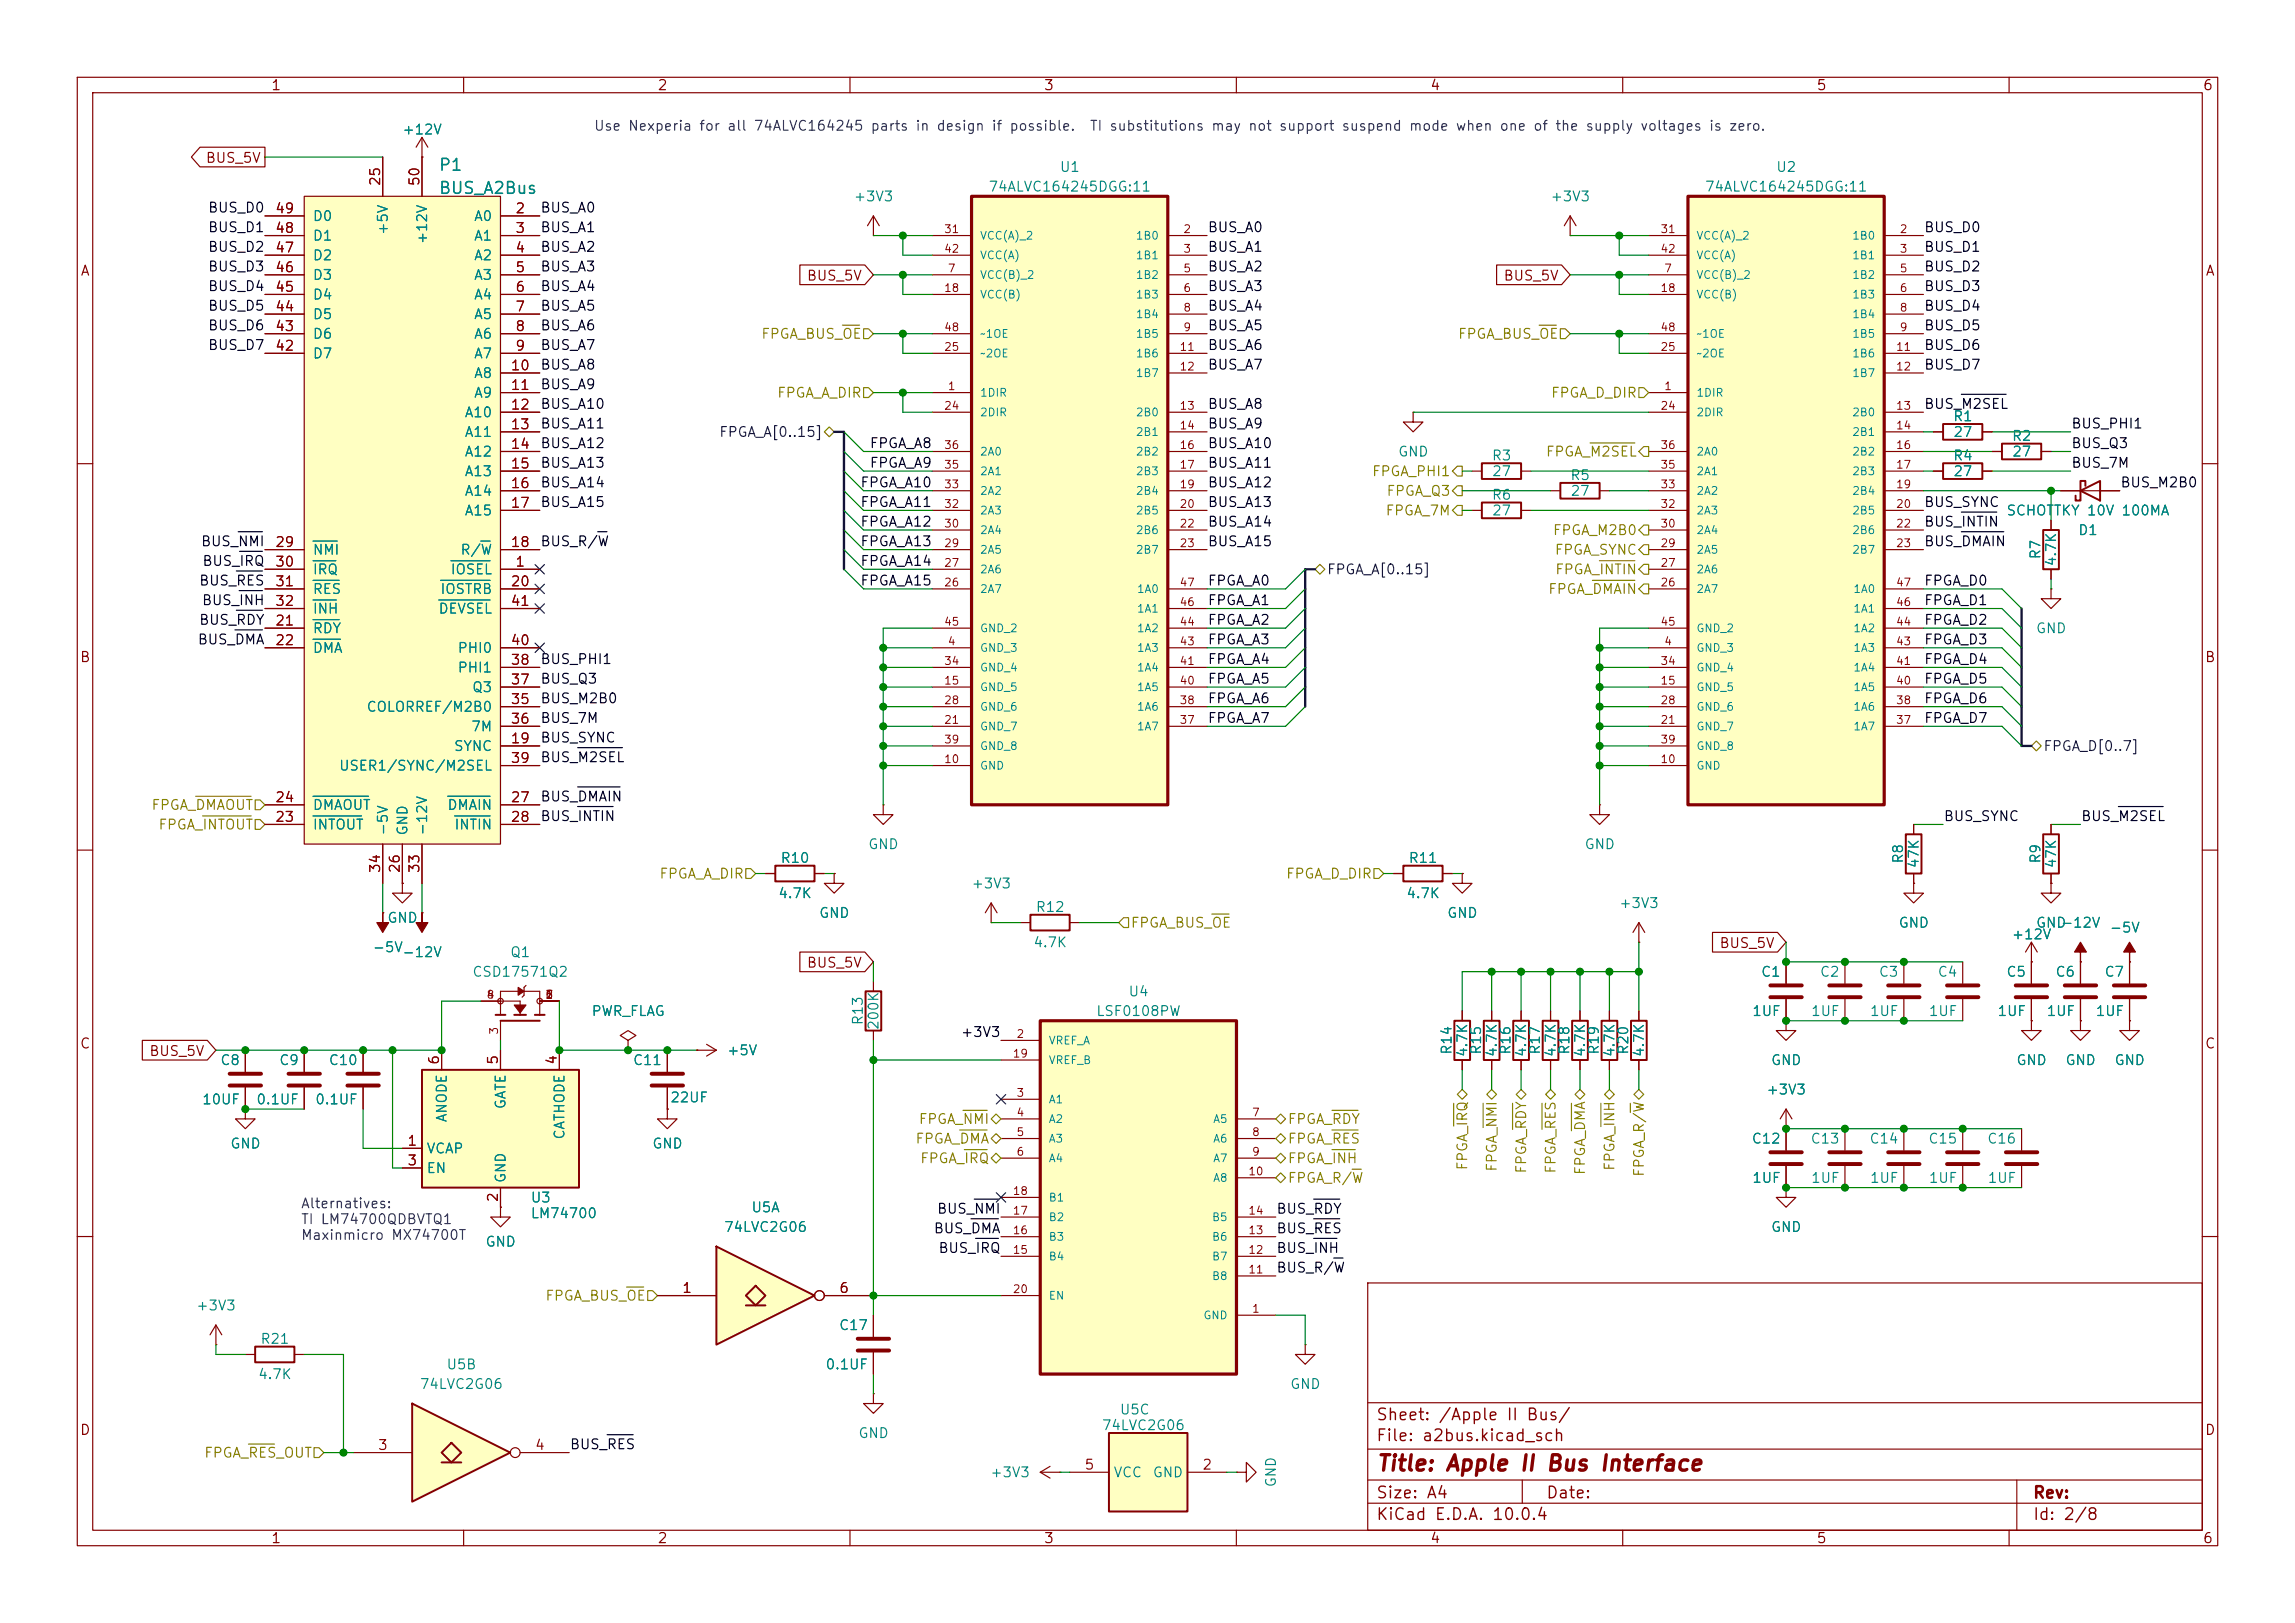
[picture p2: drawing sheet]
<svg xmlns="http://www.w3.org/2000/svg" width="297mm" height="210mm" viewBox="0 0 297 210" stroke-linecap="round" stroke-linejoin="round" font-family="sans-serif">
<defs><g id="words">
<text font-size="2" fill="#840000" x="178" y="190.8">Title: Apple II Bus Interface</text>
<g font-size="1.5" fill="#008484">
<text x="56.7" y="22.5">P1</text>
<text x="56.7" y="25.5">BUS_A2Bus</text>
</g>
<g font-size="1.5" fill="#840000">
<text x="178" y="184.2">Sheet: /Apple II Bus/</text>
<text x="178" y="186.9">File: a2bus.kicad_sch</text>
<text x="178" y="197.1">KiCad E.D.A. 10.0.4</text>
<text x="178" y="194.3">Size: A4</text>
<text x="200" y="194.3">Date:</text>
<text x="263" y="194.3">Rev:</text>
<text x="263" y="197.1">Id: 2/8</text>
</g>
<g font-size="1.3" fill="#840000">
<text x="35" y="12">1</text>
<text x="85" y="12">2</text>
<text x="135" y="12">3</text>
<text x="185" y="12">4</text>
<text x="235" y="12">5</text>
<text x="285" y="12">6</text>
<text x="26.5" y="21.4">BUS_5V</text>
<text x="35.5" y="27.9">49</text>
<text x="49.5" y="24.2" transform="rotate(-90 49.5 24.2)">25</text>
<text x="54.6" y="24.2" transform="rotate(-90 54.6 24.2)">50</text>
<text x="66.6" y="27.9">2</text>
<text x="10.3" y="36">A</text>
<text x="35.5" y="35.5">46</text>
<text x="35.5" y="33">47</text>
<text x="35.5" y="30.5">48</text>
<text x="66.6" y="30.5">3</text>
<text x="66.6" y="33">4</text>
<text x="66.6" y="35.5">5</text>
<text x="285.3" y="36">A</text>
<text x="35.5" y="40.6">44</text>
<text x="35.5" y="38.1">45</text>
<text x="66.6" y="38.1">6</text>
<text x="66.6" y="40.6">7</text>
<text x="104.3" y="36.6">BUS_5V</text>
<text x="194.5" y="36.6">BUS_5V</text>
<text x="35.5" y="45.7">42</text>
<text x="35.5" y="43.2">43</text>
<text x="66.6" y="43.2">8</text>
<text x="66.6" y="45.7">9</text>
<text x="66" y="48.2">10</text>
<text x="66" y="50.8">11</text>
<text x="66" y="53.3">12</text>
<text x="66" y="55.9">13</text>
<text x="66" y="58.4">14</text>
<text x="66" y="60.9">15</text>
<text x="66" y="63.5">16</text>
<text x="35.5" y="71.1">29</text>
<text x="66" y="66">17</text>
<text x="66" y="71.1">18</text>
<text x="35.5" y="73.6">30</text>
<text x="35.5" y="76.2">31</text>
<text x="66" y="76.2">20</text>
<text x="66.6" y="73.6">1</text>
<text x="35.5" y="81.3">21</text>
<text x="35.5" y="83.8">22</text>
<text x="35.5" y="78.7">32</text>
<text x="66" y="83.8">40</text>
<text x="66" y="78.7">41</text>
<text x="10.3" y="86">B</text>
<text x="66" y="88.9">37</text>
<text x="66" y="86.3">38</text>
<text x="285.3" y="86">B</text>
<text x="66" y="91.4">35</text>
<text x="66" y="94">36</text>
<text x="66" y="96.5">19</text>
<text x="66" y="99">39</text>
<text x="35.5" y="106.7">23</text>
<text x="35.5" y="104.1">24</text>
<text x="66" y="104.1">27</text>
<text x="66" y="106.7">28</text>
<text x="49.5" y="113.1" transform="rotate(-90 49.5 113.1)">34</text>
<text x="52" y="113.1" transform="rotate(-90 52 113.1)">26</text>
<text x="54.6" y="113.1" transform="rotate(-90 54.6 113.1)">33</text>
<text x="104.3" y="125.5">BUS_5V</text>
<text x="222.4" y="123">BUS_5V</text>
<text x="10.3" y="136">C</text>
<text x="19.2" y="137">BUS_5V</text>
<text x="57.1" y="137.9" transform="rotate(-90 57.1 137.9)">6</text>
<text x="64.7" y="137.9" transform="rotate(-90 64.7 137.9)">5</text>
<text x="72.4" y="137.9" transform="rotate(-90 72.4 137.9)">4</text>
<text x="285.3" y="136">C</text>
<text x="52.6" y="148.6">1</text>
<text x="52.6" y="151.1">3</text>
<text x="64.7" y="155.6" transform="rotate(-90 64.7 155.6)">2</text>
<text x="88.2" y="167.6">1</text>
<text x="108.5" y="167.6">6</text>
<text x="10.3" y="186">D</text>
<text x="285.3" y="186">D</text>
<text x="48.8" y="187.9">3</text>
<text x="69.1" y="187.9">4</text>
<text x="140.3" y="190.5">5</text>
<text x="155.5" y="190.5">2</text>
<text x="35" y="200">1</text>
<text x="85" y="200">2</text>
<text x="135" y="200">3</text>
<text x="185" y="200">4</text>
<text x="235" y="200">5</text>
<text x="285" y="200">6</text>
</g>
<g font-size="1.3" fill="#008484">
<text x="52" y="17.7">+12V</text>
<text x="137.1" y="22.6">U1</text>
<text x="229.8" y="22.6">U2</text>
<text x="40.4" y="28.9">D0</text>
<text x="61.3" y="28.9">A0</text>
<text x="110.4" y="26.4">+3V3</text>
<text x="127.8" y="25.1">74ALVC164245DGG:11</text>
<text x="200.6" y="26.4">+3V3</text>
<text x="220.5" y="25.1">74ALVC164245DGG:11</text>
<text x="40.4" y="34">D2</text>
<text x="40.4" y="31.5">D1</text>
<text x="50.5" y="30.5" transform="rotate(-90 50.5 30.5)">+5V</text>
<text x="55.6" y="31.7" transform="rotate(-90 55.6 31.7)">+12V</text>
<text x="61.3" y="31.5">A1</text>
<text x="61.3" y="34">A2</text>
<text x="40.4" y="41.6">D5</text>
<text x="40.4" y="39.1">D4</text>
<text x="40.4" y="36.5">D3</text>
<text x="61.3" y="36.5">A3</text>
<text x="61.3" y="39.1">A4</text>
<text x="61.3" y="41.6">A5</text>
<text x="40.4" y="46.7">D7</text>
<text x="40.4" y="44.2">D6</text>
<text x="61.3" y="44.2">A6</text>
<text x="61.3" y="46.7">A7</text>
<text x="61.3" y="49.2">A8</text>
<text x="61.3" y="51.8">A9</text>
<text x="60" y="54.3">A10</text>
<text x="60" y="56.9">A11</text>
<text x="60" y="59.4">A12</text>
<text x="180.8" y="59.4">GND</text>
<text x="193" y="59.9">R3</text>
<text x="252.7" y="59.9">R4</text>
<text x="252.7" y="54.8">R1</text>
<text x="252.7" y="56.9">27</text>
<text x="260.3" y="57.4">R2</text>
<text x="260.3" y="59.4">27</text>
<text x="60" y="61.9">A13</text>
<text x="60" y="64.5">A14</text>
<text x="193" y="65">R6</text>
<text x="193" y="61.9">27</text>
<text x="203.1" y="62.4">R5</text>
<text x="203.2" y="64.5">27</text>
<text x="252.7" y="61.9">27</text>
<text x="60" y="67">A15</text>
<text x="193" y="67">27</text>
<text x="259.6" y="67">SCHOTTKY 10V 100MA</text>
<text x="268.9" y="69.6">D1</text>
<text x="40.4" y="72.1">NMI</text>
<text x="40.4" y="74.6">IRQ</text>
<text x="40.4" y="77.2">RES</text>
<text x="56.9" y="77.2">IOSTRB</text>
<text x="58.2" y="74.6">IOSEL</text>
<text x="59.5" y="72.1">R/W</text>
<text x="264.4" y="72.5" transform="rotate(-90 264.4 72.5)">R7</text>
<text x="266.4" y="73.4" transform="rotate(-90 266.4 73.4)">4.7K</text>
<text x="40.4" y="82.3">RDY</text>
<text x="40.4" y="79.7">INH</text>
<text x="56.7" y="79.7">DEVSEL</text>
<text x="263.4" y="82.3">GND</text>
<text x="40.4" y="84.8">DMA</text>
<text x="59.1" y="87.3">PHI1</text>
<text x="59.1" y="84.8">PHI0</text>
<text x="61" y="89.9">Q3</text>
<text x="47.3" y="92.4">COLORREF/M2B0</text>
<text x="60.9" y="95">7M</text>
<text x="43.8" y="100">USER1/SYNC/M2SEL</text>
<text x="58.7" y="97.5">SYNC</text>
<text x="40.4" y="107.7">INTOUT</text>
<text x="40.4" y="105.1">DMAOUT</text>
<text x="57.8" y="105.1">DMAIN</text>
<text x="58.7" y="107.7">INTIN</text>
<text x="50.5" y="108.2" transform="rotate(-90 50.5 108.2)">-5V</text>
<text x="53" y="108.2" transform="rotate(-90 53 108.2)">GND</text>
<text x="55.6" y="108.2" transform="rotate(-90 55.6 108.2)">-12V</text>
<text x="100.9" y="112">R10</text>
<text x="112.3" y="110.2">GND</text>
<text x="182.2" y="112">R11</text>
<text x="205" y="110.2">GND</text>
<text x="246.6" y="111.8" transform="rotate(-90 246.6 111.8)">R8</text>
<text x="248.6" y="112.4" transform="rotate(-90 248.6 112.4)">47K</text>
<text x="264.4" y="111.8" transform="rotate(-90 264.4 111.8)">R9</text>
<text x="266.4" y="112.4" transform="rotate(-90 266.4 112.4)">47K</text>
<text x="50" y="119.7">GND</text>
<text x="100.6" y="116.5">4.7K</text>
<text x="105.9" y="119.1">GND</text>
<text x="125.6" y="115.3">+3V3</text>
<text x="133.9" y="118.3">R12</text>
<text x="181.9" y="116.5">4.7K</text>
<text x="187.2" y="119.1">GND</text>
<text x="209.4" y="117.8">+3V3</text>
<text x="48.1" y="123.5">-5V</text>
<text x="52" y="124.2">-12V</text>
<text x="65.9" y="124.2">Q1</text>
<text x="133.6" y="122.9">4.7K</text>
<text x="245.6" y="120.4">GND</text>
<text x="260.2" y="121.9">+12V</text>
<text x="263.4" y="120.4">GND</text>
<text x="266.6" y="120.4">-12V</text>
<text x="272.9" y="121">-5V</text>
<text x="61" y="126.7">CSD17571Q2</text>
<text x="76.5" y="131.8">PWR_FLAG</text>
<text x="141.8" y="131.8">LSF0108PW</text>
<text x="145.9" y="129.2">U4</text>
<text x="226.7" y="131.8">1UF</text>
<text x="227.8" y="126.7">C1</text>
<text x="234.3" y="131.8">1UF</text>
<text x="235.4" y="126.7">C2</text>
<text x="241.9" y="131.8">1UF</text>
<text x="243.1" y="126.7">C3</text>
<text x="249.5" y="131.8">1UF</text>
<text x="250.7" y="126.7">C4</text>
<text x="258.4" y="131.8">1UF</text>
<text x="259.6" y="126.7">C5</text>
<text x="264.8" y="131.8">1UF</text>
<text x="265.9" y="126.7">C6</text>
<text x="271.1" y="131.8">1UF</text>
<text x="272.3" y="126.7">C7</text>
<text x="94" y="136.9">+5V</text>
<text x="112" y="132.8" transform="rotate(-90 112 132.8)">R13</text>
<text x="114" y="133.4" transform="rotate(-90 114 133.4)">200K</text>
<text x="188.2" y="136.6" transform="rotate(-90 188.2 136.6)">R14</text>
<text x="190.2" y="136.9" transform="rotate(-90 190.2 136.9)">4.7K</text>
<text x="192" y="136.6" transform="rotate(-90 192 136.6)">R15</text>
<text x="194" y="136.9" transform="rotate(-90 194 136.9)">4.7K</text>
<text x="195.8" y="136.6" transform="rotate(-90 195.8 136.6)">R16</text>
<text x="197.8" y="136.9" transform="rotate(-90 197.8 136.9)">4.7K</text>
<text x="199.6" y="136.6" transform="rotate(-90 199.6 136.6)">R17</text>
<text x="201.6" y="136.9" transform="rotate(-90 201.6 136.9)">4.7K</text>
<text x="203.4" y="136.6" transform="rotate(-90 203.4 136.6)">R18</text>
<text x="205.4" y="136.9" transform="rotate(-90 205.4 136.9)">4.7K</text>
<text x="207.2" y="136.6" transform="rotate(-90 207.2 136.6)">R19</text>
<text x="209.3" y="136.9" transform="rotate(-90 209.3 136.9)">4.7K</text>
<text x="211" y="136.6" transform="rotate(-90 211 136.6)">R20</text>
<text x="213.1" y="136.9" transform="rotate(-90 213.1 136.9)">4.7K</text>
<text x="26.1" y="143.2">10UF</text>
<text x="28.4" y="138.1">C8</text>
<text x="33.1" y="143.2">0.1UF</text>
<text x="36" y="138.1">C9</text>
<text x="40.7" y="143.2">0.1UF</text>
<text x="42.5" y="138.1">C10</text>
<text x="65.7" y="143.6" transform="rotate(-90 65.7 143.6)">GATE</text>
<text x="81.8" y="138.1">C11</text>
<text x="86.6" y="143">22UF</text>
<text x="228.5" y="141.9">+3V3</text>
<text x="229.1" y="138.1">GND</text>
<text x="260.9" y="138.1">GND</text>
<text x="267.2" y="138.1">GND</text>
<text x="273.6" y="138.1">GND</text>
<text x="29.7" y="148.9">GND</text>
<text x="55.1" y="149.6">VCAP</text>
<text x="58.1" y="145.3" transform="rotate(-90 58.1 145.3)">ANODE</text>
<text x="73.4" y="147.5" transform="rotate(-90 73.4 147.5)">CATHODE</text>
<text x="84.3" y="148.9">GND</text>
<text x="226.6" y="148.3">C12</text>
<text x="234.2" y="148.3">C13</text>
<text x="241.8" y="148.3">C14</text>
<text x="249.5" y="148.3">C15</text>
<text x="257.1" y="148.3">C16</text>
<text x="55.1" y="152.1">EN</text>
<text x="65.7" y="153.2" transform="rotate(-90 65.7 153.2)">GND</text>
<text x="68.6" y="155.9">U3</text>
<text x="226.7" y="153.4">1UF</text>
<text x="234.3" y="153.4">1UF</text>
<text x="241.9" y="153.4">1UF</text>
<text x="249.5" y="153.4">1UF</text>
<text x="257.1" y="153.4">1UF</text>
<text x="62.7" y="161.6">GND</text>
<text x="68.6" y="157.9">LM74700</text>
<text x="93.6" y="159.7">74LVC2G06</text>
<text x="97.1" y="157.2">U5A</text>
<text x="229.1" y="159.7">GND</text>
<text x="25.3" y="169.9">+3V3</text>
<text x="108.5" y="172.4">C17</text>
<text x="33.3" y="178.8">4.7K</text>
<text x="33.6" y="174.2">R21</text>
<text x="57.7" y="177.5">U5B</text>
<text x="106.7" y="177.5">0.1UF</text>
<text x="54.2" y="180">74LVC2G06</text>
<text x="142.5" y="185.4">74LVC2G06</text>
<text x="144.8" y="183.3">U5C</text>
<text x="166.9" y="180">GND</text>
<text x="111" y="186.4">GND</text>
<text x="128.1" y="191.5">+3V3</text>
<text x="144" y="191.5">VCC</text>
<text x="149.1" y="191.5">GND</text>
<text x="165.4" y="192.5" transform="rotate(-90 165.4 192.5)">GND</text>
</g>
<g font-size="1.3" fill="#0000c2">
<text x="76.8" y="17.2">Use Nexperia for all 74ALVC164245 parts in design if possible.</text>
<text x="140.9" y="17.2">TI substitutions may not support suspend mode when one of the supply voltages is zero.</text>
<text x="38.9" y="156.7">Alternatives:</text>
<text x="38.9" y="158.7">TI LM74700QDBVTQ1</text>
<text x="38.9" y="160.8">Maxinmicro MX74700T</text>
</g>
<g font-size="1.3">
<text x="26.8" y="27.8">BUS_D0</text>
<text x="69.8" y="27.8">BUS_A0</text>
<text x="26.8" y="30.4">BUS_D1</text>
<text x="26.8" y="32.9">BUS_D2</text>
<text x="26.8" y="35.4">BUS_D3</text>
<text x="69.8" y="32.9">BUS_A2</text>
<text x="69.8" y="30.4">BUS_A1</text>
<text x="69.8" y="35.4">BUS_A3</text>
<text x="156.2" y="32.9">BUS_A1</text>
<text x="156.2" y="35.4">BUS_A2</text>
<text x="156.2" y="30.4">BUS_A0</text>
<text x="248.9" y="35.4">BUS_D2</text>
<text x="248.9" y="30.4">BUS_D0</text>
<text x="248.9" y="32.9">BUS_D1</text>
<text x="26.8" y="38">BUS_D4</text>
<text x="26.8" y="40.5">BUS_D5</text>
<text x="69.8" y="40.5">BUS_A5</text>
<text x="69.8" y="38">BUS_A4</text>
<text x="156.2" y="40.5">BUS_A4</text>
<text x="156.2" y="38">BUS_A3</text>
<text x="248.9" y="40.5">BUS_D4</text>
<text x="248.9" y="38">BUS_D3</text>
<text x="26.8" y="45.6">BUS_D7</text>
<text x="26.8" y="43.1">BUS_D6</text>
<text x="69.8" y="43.1">BUS_A6</text>
<text x="69.8" y="45.6">BUS_A7</text>
<text x="156.2" y="45.6">BUS_A6</text>
<text x="156.2" y="43.1">BUS_A5</text>
<text x="248.9" y="43.1">BUS_D5</text>
<text x="248.9" y="45.6">BUS_D6</text>
<text x="69.8" y="48.1">BUS_A8</text>
<text x="69.8" y="50.7">BUS_A9</text>
<text x="69.8" y="53.2">BUS_A10</text>
<text x="156.2" y="48.1">BUS_A7</text>
<text x="156.2" y="53.2">BUS_A8</text>
<text x="248.9" y="48.1">BUS_D7</text>
<text x="248.9" y="53.2">BUS_M2SEL</text>
<text x="69.8" y="58.3">BUS_A12</text>
<text x="69.8" y="55.8">BUS_A11</text>
<text x="112.5" y="58.3">FPGA_A8</text>
<text x="156.2" y="55.8">BUS_A9</text>
<text x="156.2" y="58.3">BUS_A10</text>
<text x="268" y="58.3">BUS_Q3</text>
<text x="268" y="55.8">BUS_PHI1</text>
<text x="69.8" y="65.9">BUS_A15</text>
<text x="69.8" y="63.4">BUS_A14</text>
<text x="69.8" y="60.8">BUS_A13</text>
<text x="111.3" y="63.4">FPGA_A10</text>
<text x="111.3" y="65.9">FPGA_A11</text>
<text x="112.5" y="60.8">FPGA_A9</text>
<text x="156.2" y="63.4">BUS_A12</text>
<text x="156.2" y="65.9">BUS_A13</text>
<text x="156.2" y="60.8">BUS_A11</text>
<text x="248.9" y="65.9">BUS_SYNC</text>
<text x="268" y="60.8">BUS_7M</text>
<text x="274.3" y="63.4">BUS_M2B0</text>
<text x="25.9" y="71">BUS_NMI</text>
<text x="69.8" y="71">BUS_R/W</text>
<text x="111.3" y="68.5">FPGA_A12</text>
<text x="111.3" y="71">FPGA_A13</text>
<text x="156.2" y="71">BUS_A15</text>
<text x="156.2" y="68.5">BUS_A14</text>
<text x="248.9" y="71">BUS_DMAIN</text>
<text x="248.9" y="68.5">BUS_INTIN</text>
<text x="25.7" y="76.1">BUS_RES</text>
<text x="26.1" y="73.5">BUS_IRQ</text>
<text x="111.3" y="73.5">FPGA_A14</text>
<text x="111.3" y="76.1">FPGA_A15</text>
<text x="156.2" y="76.1">FPGA_A0</text>
<text x="248.9" y="76.1">FPGA_D0</text>
<text x="25.5" y="83.7">BUS_DMA</text>
<text x="25.7" y="81.2">BUS_RDY</text>
<text x="26" y="78.6">BUS_INH</text>
<text x="156.2" y="83.7">FPGA_A3</text>
<text x="156.2" y="78.6">FPGA_A1</text>
<text x="156.2" y="81.2">FPGA_A2</text>
<text x="248.9" y="78.6">FPGA_D1</text>
<text x="248.9" y="81.2">FPGA_D2</text>
<text x="248.9" y="83.7">FPGA_D3</text>
<text x="69.8" y="88.8">BUS_Q3</text>
<text x="69.8" y="86.2">BUS_PHI1</text>
<text x="156.2" y="86.2">FPGA_A4</text>
<text x="156.2" y="88.8">FPGA_A5</text>
<text x="248.9" y="88.8">FPGA_D5</text>
<text x="248.9" y="86.2">FPGA_D4</text>
<text x="69.8" y="91.3">BUS_M2B0</text>
<text x="69.8" y="93.9">BUS_7M</text>
<text x="156.2" y="91.3">FPGA_A6</text>
<text x="156.2" y="93.9">FPGA_A7</text>
<text x="248.9" y="93.9">FPGA_D7</text>
<text x="248.9" y="91.3">FPGA_D6</text>
<text x="69.8" y="96.4">BUS_SYNC</text>
<text x="69.8" y="98.9">BUS_M2SEL</text>
<text x="69.8" y="104">BUS_DMAIN</text>
<text x="69.8" y="106.6">BUS_INTIN</text>
<text x="251.5" y="106.6">BUS_SYNC</text>
<text x="269.2" y="106.6">BUS_M2SEL</text>
<text x="124.3" y="134.5">+3V3</text>
<text x="120.7" y="159.9">BUS_DMA</text>
<text x="121.2" y="157.4">BUS_NMI</text>
<text x="165.1" y="159.9">BUS_RES</text>
<text x="165.1" y="157.4">BUS_RDY</text>
<text x="121.4" y="162.4">BUS_IRQ</text>
<text x="165.1" y="165">BUS_R/W</text>
<text x="165.1" y="162.4">BUS_INH</text>
<text x="73.7" y="187.8">BUS_RES</text>
</g>
<g font-size="1.3" fill="#848400">
<text x="98.4" y="44.2">FPGA_BUS_OE</text>
<text x="188.6" y="44.2">FPGA_BUS_OE</text>
<text x="100.5" y="51.8">FPGA_A_DIR</text>
<text x="200.6" y="51.8">FPGA_D_DIR</text>
<text x="200" y="59.4">FPGA_M2SEL</text>
<text x="177.5" y="61.9">FPGA_PHI1</text>
<text x="179.3" y="64.5">FPGA_Q3</text>
<text x="179.2" y="67">FPGA_7M</text>
<text x="200.9" y="69.6">FPGA_M2B0</text>
<text x="200.3" y="77.2">FPGA_DMAIN</text>
<text x="201.1" y="72.1">FPGA_SYNC</text>
<text x="201.2" y="74.6">FPGA_INTIN</text>
<text x="19.5" y="105.1">FPGA_DMAOUT</text>
<text x="20.4" y="107.7">FPGA_INTOUT</text>
<text x="85.2" y="114">FPGA_A_DIR</text>
<text x="166.3" y="114">FPGA_D_DIR</text>
<text x="146.2" y="120.4">FPGA_BUS_OE</text>
<text x="118.4" y="148.3">FPGA_DMA</text>
<text x="118.8" y="145.8">FPGA_NMI</text>
<text x="166.6" y="148.3">FPGA_RES</text>
<text x="166.6" y="145.8">FPGA_RDY</text>
<text x="119" y="150.8">FPGA_IRQ</text>
<text x="166.6" y="150.8">FPGA_INH</text>
<text x="166.6" y="153.4">FPGA_R/W</text>
<text x="190.2" y="151.5" transform="rotate(-90 190.2 151.5)">FPGA_IRQ</text>
<text x="194" y="151.7" transform="rotate(-90 194 151.7)">FPGA_NMI</text>
<text x="197.8" y="151.9" transform="rotate(-90 197.8 151.9)">FPGA_RDY</text>
<text x="201.6" y="151.9" transform="rotate(-90 201.6 151.9)">FPGA_RES</text>
<text x="205.4" y="152.1" transform="rotate(-90 205.4 152.1)">FPGA_DMA</text>
<text x="209.3" y="151.6" transform="rotate(-90 209.3 151.6)">FPGA_INH</text>
<text x="213.1" y="152.4" transform="rotate(-90 213.1 152.4)">FPGA_R/W</text>
<text x="70.5" y="168.6">FPGA_BUS_OE</text>
<text x="26.3" y="188.9">FPGA_RES_OUT</text>
</g>
<g font-size="1.3" fill="#000084">
<text x="93" y="56.9">FPGA_A[0..15]</text>
<text x="171.6" y="74.6">FPGA_A[0..15]</text>
<text x="264.4" y="97.5">FPGA_D[0..7]</text>
</g>
<g font-size="1" fill="#840000">
<text x="122.1" y="30.4">31</text>
<text x="122.1" y="32.9">42</text>
<text x="122.6" y="35.5">7</text>
<text x="153.1" y="30.4">2</text>
<text x="153.1" y="32.9">3</text>
<text x="153.1" y="35.5">5</text>
<text x="214.8" y="30.4">31</text>
<text x="214.8" y="32.9">42</text>
<text x="215.3" y="35.5">7</text>
<text x="245.8" y="30.4">2</text>
<text x="245.8" y="32.9">3</text>
<text x="245.8" y="35.5">5</text>
<text x="122.1" y="38">18</text>
<text x="153.1" y="38">6</text>
<text x="153.1" y="40.6">8</text>
<text x="214.8" y="38">18</text>
<text x="245.8" y="38">6</text>
<text x="245.8" y="40.6">8</text>
<text x="122.1" y="45.6">25</text>
<text x="122.1" y="43.1">48</text>
<text x="152.6" y="45.6">11</text>
<text x="153.1" y="43.1">9</text>
<text x="214.8" y="45.6">25</text>
<text x="214.8" y="43.1">48</text>
<text x="245.3" y="45.6">11</text>
<text x="245.8" y="43.1">9</text>
<text x="122.1" y="53.3">24</text>
<text x="122.6" y="50.7">1</text>
<text x="152.6" y="48.2">12</text>
<text x="152.6" y="53.3">13</text>
<text x="214.8" y="53.3">24</text>
<text x="215.3" y="50.7">1</text>
<text x="245.3" y="48.2">12</text>
<text x="245.3" y="53.3">13</text>
<text x="122.1" y="58.3">36</text>
<text x="152.6" y="55.8">14</text>
<text x="152.6" y="58.3">16</text>
<text x="214.8" y="58.3">36</text>
<text x="245.3" y="55.8">14</text>
<text x="245.3" y="58.3">16</text>
<text x="122.1" y="66">32</text>
<text x="122.1" y="63.4">33</text>
<text x="122.1" y="60.9">35</text>
<text x="152.6" y="60.9">17</text>
<text x="152.6" y="63.4">19</text>
<text x="152.6" y="66">20</text>
<text x="214.8" y="66">32</text>
<text x="214.8" y="63.4">33</text>
<text x="214.8" y="60.9">35</text>
<text x="245.3" y="60.9">17</text>
<text x="245.3" y="63.4">19</text>
<text x="245.3" y="66">20</text>
<text x="122.1" y="71">29</text>
<text x="122.1" y="68.5">30</text>
<text x="152.6" y="68.5">22</text>
<text x="152.6" y="71">23</text>
<text x="214.8" y="71">29</text>
<text x="214.8" y="68.5">30</text>
<text x="245.3" y="68.5">22</text>
<text x="245.3" y="71">23</text>
<text x="122.1" y="76.1">26</text>
<text x="122.1" y="73.6">27</text>
<text x="152.6" y="76.1">47</text>
<text x="214.8" y="76.1">26</text>
<text x="214.8" y="73.6">27</text>
<text x="245.3" y="76.1">47</text>
<text x="122.1" y="81.2">45</text>
<text x="122.6" y="83.7">4</text>
<text x="152.6" y="83.7">43</text>
<text x="152.6" y="81.2">44</text>
<text x="152.6" y="78.7">46</text>
<text x="214.8" y="81.2">45</text>
<text x="215.3" y="83.7">4</text>
<text x="245.3" y="83.7">43</text>
<text x="245.3" y="81.2">44</text>
<text x="245.3" y="78.7">46</text>
<text x="122.1" y="88.8">15</text>
<text x="122.1" y="86.3">34</text>
<text x="152.6" y="88.8">40</text>
<text x="152.6" y="86.3">41</text>
<text x="214.8" y="88.8">15</text>
<text x="214.8" y="86.3">34</text>
<text x="245.3" y="88.8">40</text>
<text x="245.3" y="86.3">41</text>
<text x="122.1" y="93.9">21</text>
<text x="122.1" y="91.4">28</text>
<text x="152.6" y="93.9">37</text>
<text x="152.6" y="91.4">38</text>
<text x="214.8" y="93.9">21</text>
<text x="214.8" y="91.4">28</text>
<text x="245.3" y="93.9">37</text>
<text x="245.3" y="91.4">38</text>
<text x="122.1" y="99">10</text>
<text x="122.1" y="96.4">39</text>
<text x="214.8" y="99">10</text>
<text x="214.8" y="96.4">39</text>
<text x="62.9" y="129.5">4</text>
<text x="62.9" y="129.5">8</text>
<text x="70.5" y="129.5">1</text>
<text x="70.5" y="129.5">2</text>
<text x="70.5" y="129.5">5</text>
<text x="70.5" y="129.5">6</text>
<text x="70.5" y="129.5">7</text>
<text x="64.7" y="134" transform="rotate(-90 64.7 134)">3</text>
<text x="131" y="137.1">19</text>
<text x="131.5" y="134.5">2</text>
<text x="131.5" y="142.2">3</text>
<text x="131.5" y="144.7">4</text>
<text x="131.5" y="147.2">5</text>
<text x="131.5" y="149.8">6</text>
<text x="161.9" y="144.7">7</text>
<text x="161.9" y="147.2">8</text>
<text x="161.9" y="149.8">9</text>
<text x="131" y="154.9">18</text>
<text x="161.5" y="152.3">10</text>
<text x="131" y="159.9">16</text>
<text x="131" y="157.4">17</text>
<text x="161.5" y="159.9">13</text>
<text x="161.5" y="157.4">14</text>
<text x="131" y="162.5">15</text>
<text x="131" y="167.6">20</text>
<text x="161.5" y="165">11</text>
<text x="161.5" y="162.5">12</text>
<text x="161.9" y="170.1">1</text>
</g>
<g font-size="1" fill="#008484">
<text x="126.7" y="31.3">VCC(A)_2</text>
<text x="126.7" y="33.8">VCC(A)</text>
<text x="146.9" y="31.3">1B0</text>
<text x="146.9" y="33.8">1B1</text>
<text x="219.5" y="31.3">VCC(A)_2</text>
<text x="219.5" y="33.8">VCC(A)</text>
<text x="239.6" y="31.3">1B0</text>
<text x="239.6" y="33.8">1B1</text>
<text x="126.7" y="36.3">VCC(B)_2</text>
<text x="126.7" y="38.9">VCC(B)</text>
<text x="146.9" y="36.3">1B2</text>
<text x="146.9" y="38.9">1B3</text>
<text x="146.9" y="41.4">1B4</text>
<text x="219.5" y="36.3">VCC(B)_2</text>
<text x="219.5" y="38.9">VCC(B)</text>
<text x="239.6" y="36.3">1B2</text>
<text x="239.6" y="38.9">1B3</text>
<text x="239.6" y="41.4">1B4</text>
<text x="126.7" y="46.5">~2OE</text>
<text x="126.7" y="44">~1OE</text>
<text x="146.9" y="44">1B5</text>
<text x="146.9" y="46.5">1B6</text>
<text x="219.5" y="46.5">~2OE</text>
<text x="219.5" y="44">~1OE</text>
<text x="239.6" y="44">1B5</text>
<text x="239.6" y="46.5">1B6</text>
<text x="126.7" y="51.6">1DIR</text>
<text x="146.9" y="49">1B7</text>
<text x="219.5" y="51.6">1DIR</text>
<text x="239.6" y="49">1B7</text>
<text x="126.7" y="54.1">2DIR</text>
<text x="126.7" y="59.2">2A0</text>
<text x="146.9" y="54.1">2B0</text>
<text x="146.9" y="56.7">2B1</text>
<text x="146.9" y="59.2">2B2</text>
<text x="219.5" y="54.1">2DIR</text>
<text x="219.5" y="59.2">2A0</text>
<text x="239.6" y="54.1">2B0</text>
<text x="239.6" y="56.7">2B1</text>
<text x="239.6" y="59.2">2B2</text>
<text x="126.7" y="64.3">2A2</text>
<text x="126.7" y="61.7">2A1</text>
<text x="146.9" y="61.7">2B3</text>
<text x="146.9" y="64.3">2B4</text>
<text x="219.5" y="64.3">2A2</text>
<text x="219.5" y="61.7">2A1</text>
<text x="239.6" y="61.7">2B3</text>
<text x="239.6" y="64.3">2B4</text>
<text x="126.7" y="71.9">2A5</text>
<text x="126.7" y="69.4">2A4</text>
<text x="126.7" y="66.8">2A3</text>
<text x="146.9" y="66.8">2B5</text>
<text x="146.9" y="69.4">2B6</text>
<text x="146.9" y="71.9">2B7</text>
<text x="219.5" y="71.9">2A5</text>
<text x="219.5" y="69.4">2A4</text>
<text x="219.5" y="66.8">2A3</text>
<text x="239.6" y="66.8">2B5</text>
<text x="239.6" y="69.4">2B6</text>
<text x="239.6" y="71.9">2B7</text>
<text x="126.7" y="77">2A7</text>
<text x="126.7" y="74.4">2A6</text>
<text x="147.1" y="77">1A0</text>
<text x="219.5" y="77">2A7</text>
<text x="219.5" y="74.4">2A6</text>
<text x="239.8" y="77">1A0</text>
<text x="126.7" y="82.1">GND_2</text>
<text x="147.1" y="82.1">1A2</text>
<text x="147.1" y="79.5">1A1</text>
<text x="219.5" y="82.1">GND_2</text>
<text x="239.8" y="82.1">1A2</text>
<text x="239.8" y="79.5">1A1</text>
<text x="126.7" y="84.6">GND_3</text>
<text x="126.7" y="89.7">GND_5</text>
<text x="126.7" y="87.1">GND_4</text>
<text x="147.1" y="89.7">1A5</text>
<text x="147.1" y="87.1">1A4</text>
<text x="147.1" y="84.6">1A3</text>
<text x="219.5" y="84.6">GND_3</text>
<text x="219.5" y="89.7">GND_5</text>
<text x="219.5" y="87.1">GND_4</text>
<text x="239.8" y="89.7">1A5</text>
<text x="239.8" y="87.1">1A4</text>
<text x="239.8" y="84.6">1A3</text>
<text x="126.7" y="94.8">GND_7</text>
<text x="126.7" y="92.2">GND_6</text>
<text x="147.1" y="94.8">1A7</text>
<text x="147.1" y="92.2">1A6</text>
<text x="219.5" y="94.8">GND_7</text>
<text x="219.5" y="92.2">GND_6</text>
<text x="239.8" y="94.8">1A7</text>
<text x="239.8" y="92.2">1A6</text>
<text x="126.7" y="99.8">GND</text>
<text x="126.7" y="97.3">GND_8</text>
<text x="219.5" y="99.8">GND</text>
<text x="219.5" y="97.3">GND_8</text>
<text x="135.6" y="135.4">VREF_A</text>
<text x="135.6" y="137.9">VREF_B</text>
<text x="135.6" y="143">A1</text>
<text x="135.6" y="145.6">A2</text>
<text x="135.6" y="148.1">A3</text>
<text x="156.9" y="145.6">A5</text>
<text x="156.9" y="148.1">A6</text>
<text x="135.6" y="150.6">A4</text>
<text x="135.6" y="155.7">B1</text>
<text x="156.9" y="150.6">A7</text>
<text x="156.9" y="153.2">A8</text>
<text x="135.6" y="160.8">B3</text>
<text x="135.6" y="158.3">B2</text>
<text x="156.8" y="160.8">B6</text>
<text x="156.8" y="158.3">B5</text>
<text x="135.6" y="163.3">B4</text>
<text x="156.8" y="165.9">B8</text>
<text x="156.8" y="163.3">B7</text>
<text x="135.6" y="168.4">EN</text>
<text x="155.7" y="171">GND</text>
</g>
</g></defs>
<g fill="none" stroke="#840000" stroke-width=".15">
<path d="M10 10h277v190h-277zM12 12h273v186h-273zM60 10v2M110 10v2M160 10v2M210 10v2M260 10v2M10 60h2M285 60h2M10 110h2M285 110h2M62.2 129.5h5.1v1.8"/>
<path d="M64.8 131.3v-3h5v3M64.8 132.1v2.5M68.1 127.5l-.3 .3v1l-.2 .2M69.8 129.5h2.6M262.9 124.5h.1M262.9 121.9l-.8 1.3M262.9 121.9l.8 1.3M262.9 121.9v5.4M262.9 129.3v2.8M269.2 124.5v2.8M269.2 129.3v2.8M64.8 156.2v1.3h1.2l-1.2 1.3-1.3-1.3h1.3"/>
<path d="M64.8 156.2h.1M10 160h2M168.9 174v1.3h1.3l-1.3 1.2-1.3-1.2h1.3M168.9 174h.1M177 166h108v32h-108zM285 160h2M60 198v2M110 198v2M160 198v2M177 194.5h108M177 191.5h108M177 187.5h108"/>
<path d="M177 181.5h108M197 191.5v3M210 198v2M260 198v2M261 191.5v6.5"/>
<circle cx="64.8" cy="129.5" r=".36"/>
<circle cx="69.8" cy="129.5" r=".36"/>
</g>
<path d="M64.1 131.3h1.3M64.8 132.1h5M66.5 131.3h1.6M69.2 131.3h1.3" fill="none" stroke="#840000" stroke-width=".25"/>
<g fill="#840000" stroke="#840000" stroke-width=".15">
<path d="M66.5 130h1.6l-.8 1.1z"/>
<path d="M67.1 127.8l.7 .5-.7 .5z"/>
</g>
<path d="M260.9 127.5h4M260.9 129h4M267.2 127.5h4.1M267.2 129h4.1" fill="none" stroke="#840000" stroke-width=".51"/>
<path d="M54.6 138.4h20.3v15.3h-20.3z" fill="#ffffc2"/>
<path d="M54.6 138.4h20.3v15.3h-20.3zM33 174.2h5.1v2.1h-5.1z" fill="none" stroke="#840000" stroke-width=".25"/>
<g fill="none" stroke="#840000" stroke-width=".15">
<path d="M39.4 135.9v2.8M47 135.9v2.8M57.1 135.9v2.5M64.8 135.9v2.5M72.4 135.9v2.5M231.1 132.1v1.3h1.3l-1.3 1.2-1.2-1.2h1.2M231.1 132.1h.1M238.8 124.5v2.8M238.8 129.3v2.8M246.4 124.5v2.8M246.4 129.3v2.8M254 124.5v2.8"/>
<path d="M254 129.3v2.8M262.9 132.1v1.3h1.3l-1.3 1.2-1.3-1.2h1.3M262.9 132.1h.1M269.2 132.1v1.3h1.3l-1.3 1.2-1.2-1.2h1.2M269.2 132.1h.1M275.6 132.1v1.3h1.3l-1.3 1.2-1.3-1.2h1.3M275.6 132.1h.1M275.6 124.5h.1M275.6 124.5v2.8M275.6 129.3v2.8M31.7 143.5v1.3h1.3l-1.3 1.3-1.2-1.3h1.2M31.7 143.5h.1"/>
<path d="M39.4 140.7v2.8M47 140.7v2.8M52.1 148.6h2.5M52.1 151.1h2.5M64.8 153.7v2.5M231.1 153.7v1.2h1.3l-1.3 1.3-1.2-1.3h1.2M231.1 153.7h.1M231.1 146.1h.1M231.1 143.5v5.3M231.1 150.9v2.8M231.1 143.5l-.7 1.3M231.1 143.5l.8 1.3"/>
<path d="M254 146.1v2.7M254 150.9v2.8M261.6 146.1v2.7M261.6 150.9v2.8M27.9 174h.1M27.9 171.5l-.7 1.2M27.9 171.5l.8 1.2M27.9 171.5v2.5M31.7 175.3h1.3M38.1 175.3h1.3"/>
</g>
<g fill="none" stroke="#840000" stroke-width=".51">
<path d="M37.3 138.9h4.1M45 138.9h4M236.7 127.5h4.1M236.7 129h4.1M244.3 127.5h4.1M244.3 129h4.1M252 127.5h4M252 129h4M273.6 127.5h4M273.6 129h4M37.3 140.5h4.1M45 140.5h4"/>
<path d="M229.1 149.1h4.1M229.1 150.6h4.1M252 149.1h4M252 150.6h4M259.6 149.1h4.1M259.6 150.6h4.1"/>
</g>
<path d="M275.6 121.9l.8 1.3h-.8v1.3v-1.3h-.8z" fill="#840000" stroke="#840000" stroke-width=".15"/>
<path d="M53.3 181.6l12.7 6.4-12.7 6.3z" fill="#ffffc2"/>
<path d="M57.1 189.2h2.6" fill="none" stroke="#ffffc2" stroke-width=".13"/>
<path d="M57.1 188l1.3-1.3 1.3 1.3-1.3 1.2z" fill="#ffffc2"/>
<path d="M53.3 181.6l12.7 6.4-12.7 6.3zM57.1 188l1.3-1.3 1.3 1.3-1.3 1.2zM57.1 189.2h2.6" fill="none" stroke="#840000" stroke-width=".25"/>
<g fill="none" stroke="#840000" stroke-width=".15">
<path d="M231.1 124.5v2.8M231.1 129.3v2.8M238.8 146.1v2.7M238.8 150.9v2.8M246.4 146.1v2.7M246.4 150.9v2.8M45.7 188h7.6M67.3 188h6.4"/>
<circle cx="66.7" cy="188" r=".63"/>
</g>
<path d="M229.1 127.5h4.1M229.1 129h4.1M236.7 149.1h4.1M236.7 150.6h4.1M244.3 149.1h4.1M244.3 150.6h4.1" fill="none" stroke="#840000" stroke-width=".51"/>
<path d="M218.4 25.4h25.4v78.7h-25.4z" fill="#ffffc2"/>
<path d="M218.4 25.4h25.4v78.7h-25.4z" fill="none" stroke="#840000" stroke-width=".41"/>
<g fill="none" stroke="#840000" stroke-width=".15">
<path d="M213.4 30.5h5M213.4 33h5M213.4 35.6h5M213.4 38.1h5M243.8 30.5h5.1M243.8 33h5.1M243.8 35.6h5.1M243.8 38.1h5.1M182.9 53.3v1.3h1.2l-1.2 1.3-1.3-1.3h1.3M182.9 53.3h.1M213.4 50.8h5M213.4 43.2h5"/>
<path d="M213.4 45.7h5M213.4 53.3h5M213.4 58.4h5M243.8 40.6h5.1M243.8 43.2h5.1M243.8 45.7h5.1M243.8 48.3h5.1M243.8 53.3h5.1M243.8 55.9h5.1M243.8 58.4h5.1M250.2 55.9h1.3M256.5 55.9h1.3"/>
<path d="M257.8 58.4h1.3M264.2 58.4h1.2M190.5 61h1.3M190.5 66h1.3M196.8 61h1.3M196.8 66h1.3M200.7 63.5h1.2M207 63.5h1.3M213.4 61h5M213.4 63.5h5M213.4 66h5M213.4 68.6h5"/>
<path d="M213.4 71.1h5M213.4 76.2h5M213.4 73.7h5M243.8 61h5.1M243.8 63.5h5.1M243.8 66h5.1M243.8 68.6h5.1M243.8 71.1h5.1M243.8 76.2h5.1M243.8 78.7h5.1M250.2 61h1.3M256.5 61h1.3"/>
<path d="M265.4 76.2v1.3h1.3l-1.3 1.2-1.2-1.2h1.2M265.4 76.2h.1M265.4 67.3v1.3M265.4 73.7v1.2M266.7 63.5h7.6M213.4 83.8h5M213.4 99.1h5M213.4 88.9h5M213.4 94h5M213.4 86.4h5M213.4 91.4h5M213.4 96.5h5"/>
<path d="M213.4 81.3h5M243.8 83.8h5.1M243.8 88.9h5.1M243.8 94h5.1M243.8 86.4h5.1M243.8 91.4h5.1M243.8 81.3h5.1M99.1 113h1.2M105.4 113h1.3M107.9 113v1.3h1.3l-1.3 1.3-1.2-1.3h1.2M107.9 113h.1M114.3 104.1v1.3h1.3l-1.3 1.3-1.3-1.3h1.3"/>
<path d="M114.3 104.1h.1M128.3 119.4h.1M128.3 116.8l-.8 1.3M128.3 116.8l.7 1.3M128.3 116.8v2.6M132.1 119.4h1.2M138.4 119.4h1.3M180.3 113h1.3M186.7 113h1.3M189.2 113v1.3h1.3l-1.3 1.3-1.2-1.3h1.2M189.2 113h.1M207 104.1v1.3h1.3l-1.3 1.3-1.3-1.3h1.3"/>
<path d="M207 104.1h.1M212.1 119.4v2.5M212.1 119.4l-.8 1.3M212.1 119.4l.8 1.3M247.6 114.3v1.3h1.3l-1.3 1.2-1.2-1.2h1.2M247.6 114.3h.1M247.6 106.7v1.3M247.6 113v1.3M265.4 114.3v1.3h1.3l-1.3 1.2-1.2-1.2h1.2M265.4 114.3h.1M265.4 106.7v1.3M265.4 113v1.3"/>
<path d="M31.7 135.9v2.8M86.4 135.9v2.8M90.2 135.9h.1M90.2 135.9h2.5M91.4 135.1l1.3 .8M92.7 135.9l-1.3 .8M113 127v1.3M113 133.4v1.2M189.2 130.8v1.3M189.2 137.2v1.2M193 130.8v1.3M193 137.2v1.2"/>
<path d="M196.8 130.8v1.3M196.8 137.2v1.2M200.7 130.8v1.3M200.7 137.2v1.2M204.5 130.8v1.3M204.5 137.2v1.2M208.3 130.8v1.3M208.3 137.2v1.2M212.1 121.9h.1M212.1 130.8v1.3M212.1 137.2v1.2M269.2 124.5h.1"/>
<path d="M31.7 140.7v2.8M86.4 143.5v1.3h1.2l-1.2 1.3-1.3-1.3h1.3M86.4 143.5h.1M86.4 140.7v2.8"/>
</g>
<g fill="none" stroke="#840000" stroke-width=".25">
<path d="M191.8 59.9h5v2.1h-5zM251.5 59.9h5v2.1h-5zM251.5 54.9h5v2h-5zM259.1 57.4h5.1v2h-5.1zM191.8 65h5v2.1h-5zM201.9 62.5h5.1v2h-5.1zM264.4 68.6h2v5.1h-2zM269.2 63.5l2.6-1.3v2.6zM269.9 62.9v-.7h-.7v2.6h-.6v-.7M100.3 112h5.1v2h-5.1zM133.3 118.4h5.1v2h-5.1zM181.6 112h5.1v2h-5.1z"/>
<path d="M246.6 108h2.1v5h-2.1zM264.4 108h2v5h-2zM112 128.3h2v5.1h-2zM188.2 132.1h2v5.1h-2zM192 132.1h2.1v5.1h-2.1zM195.8 132.1h2.1v5.1h-2.1zM199.6 132.1h2.1v5.1h-2.1zM203.5 132.1h2v5.1h-2zM207.3 132.1h2v5.1h-2zM211.1 132.1h2v5.1h-2z"/>
</g>
<path d="M29.7 138.9h4.1M84.3 138.9h4.1M29.7 140.5h4.1M84.3 140.5h4.1" fill="none" stroke="#840000" stroke-width=".51"/>
<path d="M269.2 121.9l.8 1.3h-.8v1.3v-1.3h-.7z" fill="#840000" stroke="#840000" stroke-width=".15"/>
<path d="M125.7 25.4h25.4v78.7h-25.4z" fill="#ffffc2"/>
<path d="M125.7 25.4h25.4v78.7h-25.4z" fill="none" stroke="#840000" stroke-width=".41"/>
<g fill="none" stroke="#840000" stroke-width=".15">
<path d="M113 30.5h.1M113 27.9l-.7 1.3M113 27.9l.8 1.3M113 27.9v2.6M120.6 30.5h5.1M120.6 33h5.1M120.6 35.6h5.1M120.6 38.1h5.1M151.1 30.5h5.1M151.1 33h5.1M151.1 35.6h5.1M151.1 38.1h5.1"/>
<path d="M203.2 30.5h.1M203.2 27.9l-.8 1.3M203.2 27.9l.8 1.3M203.2 27.9v2.6M120.6 50.8h5.1M120.6 43.2h5.1M120.6 45.7h5.1M120.6 53.3h5.1M120.6 58.4h5.1M151.1 40.6h5.1M151.1 43.2h5.1M151.1 45.7h5.1"/>
<path d="M151.1 48.3h5.1M151.1 53.3h5.1M151.1 55.9h5.1M151.1 58.4h5.1M120.6 61h5.1M120.6 63.5h5.1M120.6 66h5.1M120.6 68.6h5.1M120.6 71.1h5.1M120.6 76.2h5.1M120.6 73.7h5.1M151.1 61h5.1"/>
<path d="M151.1 63.5h5.1M151.1 66h5.1M151.1 68.6h5.1M151.1 71.1h5.1M151.1 76.2h5.1M151.1 78.7h5.1M120.6 83.8h5.1M120.6 99.1h5.1M120.6 88.9h5.1M120.6 94h5.1M120.6 86.4h5.1M120.6 91.4h5.1"/>
<path d="M120.6 96.5h5.1M120.6 81.3h5.1M151.1 83.8h5.1M151.1 88.9h5.1M151.1 94h5.1M151.1 86.4h5.1M151.1 91.4h5.1M151.1 81.3h5.1M134.6 190.5l1.3 .8M134.6 190.5h2.6M135.9 189.7l-1.3 .8M137.2 190.5h.1"/>
<path d="M160 190.5h1.3v-1.3l1.3 1.3-1.3 1.3v-1.3M160 190.5h.1"/>
</g>
<path d="M134.6 132.1h25.4v45.7h-25.4z" fill="#ffffc2"/>
<path d="M134.6 132.1h25.4v45.7h-25.4z" fill="none" stroke="#840000" stroke-width=".41"/>
<g fill="none" stroke="#840000" stroke-width=".15">
<path d="M129.5 134.6h5.1M129.5 137.2h5.1M129.5 142.2h5.1M129.5 144.8h5.1M129.5 147.3h5.1M129.5 149.9h5.1M129.5 157.5h5.1M129.5 154.9h5.1M160 144.8h5.1M160 147.3h5.1M160 149.9h5.1M160 152.4h5.1"/>
<path d="M160 157.5h5.1M129.5 162.6h5.1M129.5 160h5.1M129.5 167.6h5.1M160 170.2h5.1M160 165.1h5.1M160 162.6h5.1M160 160h5.1"/>
</g>
<path d="M143.5 185.4h10.2v10.2h-10.2z" fill="#ffffc2"/>
<path d="M143.5 185.4h10.2v10.2h-10.2z" fill="none" stroke="#840000" stroke-width=".25"/>
<path d="M113 170.2v2.8M113 175v2.8M113 180.3v1.3h1.3l-1.3 1.3-1.2-1.3h1.2M113 180.3h.1M138.4 190.5h5.1M153.7 190.5h5" fill="none" stroke="#840000" stroke-width=".15"/>
<path d="M111 173.2h4.1M111 174.8h4.1" fill="none" stroke="#840000" stroke-width=".51"/>
<path d="M92.7 161.3l12.7 6.3-12.7 6.4z" fill="#ffffc2"/>
<path d="M96.5 168.9h2.6" fill="none" stroke="#ffffc2" stroke-width=".13"/>
<path d="M97.8 166.4l1.3 1.2-1.3 1.3-1.3-1.3z" fill="#ffffc2"/>
<path d="M92.7 161.3l12.7 6.3-12.7 6.4zM96.5 168.9h2.6M97.8 166.4l1.3 1.2-1.3 1.3-1.3-1.3z" fill="none" stroke="#840000" stroke-width=".25"/>
<g fill="none" stroke="#840000" stroke-width=".15">
<path d="M85.1 167.6h7.6M106.7 167.6h6.3"/>
<circle cx="106" cy="167.6" r=".63"/>
</g>
<path d="M39.4 25.4h25.4v83.8h-25.4z" fill="#ffffc2"/>
<g fill="none" stroke="#840000" stroke-width=".15">
<path d="M25.9 19h8.4v2.6h-8.4l-1.1-1.3zM54.6 17.8v7.6M54.6 17.8l-.8 1.3M54.6 17.8l.8 1.3M34.3 27.9h5.1M34.3 30.5h5.1M34.3 33h5.1M34.3 35.6h5.1M34.3 38.1h5.1M39.4 25.4h25.4v83.8h-25.4zM49.5 20.3v5.1M54.6 20.3h.1"/>
<path d="M64.8 27.9h5M64.8 30.5h5M64.8 33h5M64.8 35.6h5M64.8 38.1h5M103.5 34.3h8.4l1.1 1.3-1.1 1.2h-8.4zM193.7 34.3h8.4l1.1 1.3-1.1 1.2h-8.4zM34.3 40.6h5.1M34.3 43.2h5.1M34.3 45.7h5.1M64.8 40.6h5M64.8 43.2h5"/>
<path d="M64.8 45.7h5M64.8 48.3h5M64.8 50.8h5M64.8 53.3h5M64.8 55.9h5M64.8 58.4h5M250.2 55.9h1.3M256.5 55.9h1.3M257.8 58.4h1.3M264.2 58.4h1.2M34.3 73.7h5.1M34.3 71.1h5.1"/>
<path d="M34.3 76.2h5.1M34.3 78.7h5.1M64.8 73.7h5M64.8 61h5M64.8 63.5h5M64.8 66h5M64.8 71.1h5M64.8 76.2h5M64.8 78.7h5M250.2 61h1.3M256.5 61h1.3M265.4 67.3v1.3"/>
<path d="M265.4 73.7v1.2M266.7 63.5h2.5M271.8 63.5h2.5M34.3 81.3h5.1M34.3 83.8h5.1M64.8 96.5h5M64.8 83.8h5M64.8 91.4h5M64.8 94h5M64.8 88.9h5M64.8 86.4h5M64.8 99.1h5"/>
<path d="M34.3 106.7h5.1M34.3 104.1h5.1M49.5 118.1h.1M49.5 109.2v5.1M52.1 114.3v1.3h1.2l-1.2 1.2-1.3-1.2h1.3M52.1 114.3h.1M52.1 109.2v5.1M54.6 118.1h.1M54.6 109.2v5.1M64.8 106.7h5M64.8 104.1h5M99.1 113h1.2"/>
<path d="M105.4 113h1.3M107.9 113h.1M180.3 113h1.3M186.7 113h1.3M189.2 113h.1M247.6 114.3h.1M247.6 106.7v1.3M247.6 113v1.3M265.4 114.3h.1M265.4 106.7v1.3M265.4 113v1.3M18.4 134.6h8.4l1.1 1.3-1.1 1.3h-8.4z"/>
<path d="M31.7 135.9v2.8M39.4 135.9v2.8M47 135.9v2.8M57.1 135.9v2.5M64.8 135.9v2.5M72.4 135.9v2.5M81.3 134.6l1-.6-1-.6-1 .6 1 .6v1.3M81.3 135.9h.1M86.4 135.9v2.8M90.2 135.9h.1M103.5 123.2h8.4l1.1 1.3-1.1 1.2h-8.4zM189.2 130.8v1.3"/>
<path d="M189.2 137.2v1.2M193 130.8v1.3M193 137.2v1.2M196.8 130.8v1.3M196.8 137.2v1.2M200.7 130.8v1.3M200.7 137.2v1.2M204.5 130.8v1.3M204.5 137.2v1.2M208.3 130.8v1.3M208.3 137.2v1.2M212.1 130.8v1.3"/>
<path d="M212.1 137.2v1.2M221.6 120.6h8.4l1.1 1.3-1.1 1.3h-8.4zM231.1 132.1h.1M231.1 124.5v2.8M231.1 129.3v2.8M262.9 132.1h.1M262.9 124.5h.1M262.9 124.5v2.8M262.9 129.3v2.8M269.2 124.5h.1M269.2 132.1h.1M269.2 124.5v2.8"/>
<path d="M269.2 129.3v2.8M275.6 124.5h.1M275.6 132.1h.1M275.6 124.5v2.8M275.6 129.3v2.8M31.7 143.5h.1M31.7 140.7v2.8M39.4 140.7v2.8M47 140.7v2.8M52.1 148.6h2.5M52.1 151.1h2.5M64.8 156.2h.1"/>
<path d="M64.8 153.7v2.5M86.4 143.5h.1M86.4 140.7v2.8M231.1 146.1h.1M231.1 153.7h.1M231.1 146.1v2.7M231.1 150.9v2.8M85.1 167.6h7.6M106.7 167.6h6.3M113 170.2v2.8M113 175v2.8"/>
<circle cx="106" cy="167.6" r=".63"/>
</g>
<g fill="none" stroke="#008484" stroke-width=".15">
<path d="M40.5 72.6h3M40.5 70h3.1M40.5 75.1h3.4M40.5 77.6h3M56.8 77.6h6.6M57 75.1h6.4M58.4 72.6h5M62.2 70h1.2M40.5 80.2h3.4M40.5 82.7h3.6M40.5 105.6h6.3M40.5 103h7.2"/>
<path d="M57.9 103h5.5M58.8 105.6h4.6"/>
</g>
<g fill="#840000" stroke="#840000" stroke-width=".15">
<path d="M54.6 118.1v1.3h.8l-.8 1.3-.8-1.3h.8z"/>
<path d="M49.5 118.1v1.3h.8l-.8 1.3-.7-1.3h.7z"/>
</g>
<g fill="none" stroke="#848400" stroke-width=".15">
<path d="M106.7 55.9l.6-.7 .6 .7-.6 .6zM109 42.1h2.2M111.8 42.5h.6l.6 .7-.6 .6h-.6zM111.8 50.2h.6l.6 .6-.6 .6h-.6zM199.2 42.1h2.2M201.9 42.5h.7l.6 .7-.6 .6h-.7zM205.8 57.3h5.8M212.1 50.2h.6l.7 .6-.7 .6h-.6zM212.7 57.8h.7v1.3h-.7l-.6-.7zM170.2 73.7l.6-.7 .6 .7-.6 .6zM188.6 60.3h.6v1.3h-.6l-.6-.6zM188.6 65.4h.6v1.3h-.6l-.6-.7z"/>
<path d="M188.6 62.9h.6v1.2h-.6l-.6-.6zM206.1 75.1h5.5M207 72.6h4.6M212.7 73h.7v1.3h-.7l-.6-.6zM212.7 70.5h.7v1.3h-.7l-.6-.7zM212.7 75.6h.7v1.2h-.7l-.6-.6zM212.7 67.9h.7v1.3h-.7l-.6-.6zM262.9 96.5l.6-.6 .7 .6-.7 .7zM25.3 103h7.2M26.2 105.6h6.3M33 103.5h.7l.6 .6-.6 .7h-.7zM33 106h.7l.6 .7-.6 .6h-.7z"/>
<path d="M96.5 112.4h.7l.6 .6-.6 .7h-.7zM145.4 118.7h.6v1.3h-.6l-.6-.6zM156.8 118.3h2.3M177.8 112.4h.6l.7 .6-.7 .7h-.6zM124.2 146.2h3.5M124.6 143.7h3.1M124.8 148.8h2.9M128.3 144.8l.6-.7 .6 .7-.6 .6zM128.3 147.3l.6-.6 .6 .6-.6 .7zM128.9 149.2l.6 .7-.6 .6-.6-.6zM165.1 147.3l.6-.6 .7 .6-.7 .7zM165.1 144.8l.6-.7 .7 .7-.7 .6z"/>
<path d="M165.1 152.4l.6-.6 .7 .6-.7 .6zM165.7 149.2l.7 .7-.7 .6-.6-.6zM172.4 148.8h3M172.4 146.2h3.3M172.4 143.7h3.3M175 151.3h1.2M188.1 142.8v2.9M188.6 141.6l.6-.6 .7 .6-.7 .6zM191.9 142.8v3.1M192.4 141.6l.6-.6 .7 .6-.7 .6zM195.7 142.8v3.3M196.2 141.6l.6-.6 .7 .6-.7 .6z"/>
<path d="M199.6 142.8v3.3M200 141.6l.7-.6 .6 .6-.6 .6zM203.4 142.8v3.5M203.8 141.6l.7-.6 .6 .6-.6 .6zM207.2 142.8v3M207.6 141.6l.7-.6 .6 .6-.6 .6zM211 142.8v1.2M211.5 141.6l.6-.6 .6 .6-.6 .6zM81.1 166.5h2.2M83.8 167h.7l.6 .6-.6 .7h-.7zM32.1 186.9h3.4M40.6 187.3h.7l.6 .7-.6 .6h-.7z"/>
</g>
<g fill="none" stroke="#000" stroke-width=".15">
<path d="M253.8 51h5.8M30.6 79h3.4M30.6 73.9h3.4M30.8 68.8h3.2M30.9 76.4h3.1M31 71.3h3M77.4 68.8h1.2M253.8 68.8h5.5M253.8 66.3h4.6M30.4 81.5h3.6M74.8 96.7h5.7M74.8 104.4h4.5"/>
<path d="M74.8 101.8h5.4M274.1 104.4h5.8M125.7 157.7h3.5M126.1 155.2h3.1M170 157.7h3.4M170 155.2h3.4M126.3 160.2h2.9M170 160.2h3M172.6 162.8h1.2M78.6 185.6h3.3"/>
</g>
<path d="M107.9 55.9h1.3v17.8M170.2 73.7h-1.3v17.7M261.6 78.7v17.8h1.3" fill="none" stroke="#000084" stroke-width=".3"/>
<g fill="none" stroke="#008400" stroke-width=".15">
<path d="M34.3 20.3h15.2M113 30.5h7.6M113 35.6h7.6M116.8 30.5v2.5h3.8M116.8 35.6v2.5h3.8M203.2 30.5h10.2M203.2 35.6h10.2M209.5 35.6v2.5h3.9M209.5 30.5v2.5h3.9M109.2 58.4l2.6 2.6h8.8M109.2 55.9l2.6 2.5h8.8M113 43.2h7.6"/>
<path d="M113 50.8h7.6M116.8 43.2v2.5h3.8M116.8 50.8v2.5h3.8M182.9 53.3h30.5M203.2 43.2h10.2M209.5 43.2v2.5h3.9M248.9 58.4h8.9M248.9 55.9h1.3M257.8 55.9h10.2M265.4 58.4h2.6M109.2 71.1l2.6 2.6h8.8M109.2 73.7l2.6 2.5h8.8"/>
<path d="M109.2 63.5l2.6 2.5h8.8M109.2 61l2.6 2.5h8.8M109.2 66l2.6 2.6h8.8M109.2 68.6l2.6 2.5h8.8M168.9 73.7l-2.5 2.5h-10.2M168.9 76.2l-2.5 2.5h-10.2M168.9 78.7l-2.5 2.6h-10.2M189.2 66h1.3M189.2 61h1.3M189.2 63.5h11.5M198.1 66h15.3M198.1 61h15.3"/>
<path d="M208.3 63.5h5.1M248.9 76.2h10.2l2.5 2.5M248.9 78.7h10.2l2.5 2.6M248.9 61h1.3M248.9 63.5h17.8M257.8 61h10.2M265.4 63.5v3.8M265.4 74.9v1.3M114.3 94h6.3M114.3 96.5h6.3M114.3 99.1h6.3M114.3 83.8h6.3"/>
<path d="M114.3 91.4h6.3M114.3 88.9h6.3M114.3 86.4h6.3M120.6 81.3h-6.3v22.8M168.9 91.4l-2.5 2.6h-10.2M168.9 81.3l-2.5 2.5h-10.2M168.9 88.9l-2.5 2.5h-10.2M168.9 86.4l-2.5 2.5h-10.2M168.9 83.8l-2.5 2.6h-10.2M207 94h6.4M207 96.5h6.4M207 99.1h6.4"/>
<path d="M207 83.8h6.4M207 91.4h6.4M207 88.9h6.4M207 86.4h6.4M213.4 81.3h-6.4v22.8M248.9 94h10.2l2.5 2.5M248.9 81.3h10.2l2.5 2.5M248.9 83.8h10.2l2.5 2.6M248.9 91.4h10.2l2.5 2.6M248.9 88.9h10.2l2.5 2.5M248.9 86.4h10.2l2.5 2.5M49.5 114.3v3.8"/>
<path d="M54.6 114.3v3.8M97.8 113h1.3M106.7 113h1.2M128.3 119.4h3.8M139.7 119.4h5.1M179.1 113h1.2M188 113h1.2M247.6 106.7h3.9M265.4 106.7h3.8M50.8 135.9v15.2h1.3M62.2 129.5h-5.1v6.4h-29.2M64.8 134.6v1.3"/>
<path d="M72.4 129.5v6.4h17.8M113 124.5v2.5M113 134.6v35.6M113 137.2h16.5M189.2 138.4v2.6M193 125.7v5.1M193 138.4v2.6M196.8 125.7v5.1M196.8 138.4v2.6M200.7 125.7v5.1M200.7 138.4v2.6M204.5 125.7v5.1"/>
<path d="M204.5 138.4v2.6M208.3 125.7v5.1M208.3 138.4v2.6M212.1 125.7h-22.9v5.1M212.1 121.9v8.9M212.1 138.4v2.6M231.1 132.1h22.9M231.1 121.9v2.6h22.9M31.7 143.5h7.7M47 143.5v5.1h5.1M231.1 146.1h30.5M231.1 153.7h30.5"/>
<path d="M27.9 174v1.3h3.8M39.4 175.3h5v12.7M113 177.8v2.5M113 167.6h16.5M165.1 170.2h3.8v3.8M41.9 188h3.8M137.2 190.5h1.2M158.7 190.5h1.3"/>
</g>
<path d="M69.2 75.6l1.3 1.2M69.2 78.1l1.3 1.2M69.2 73.1l1.3 1.2M70.5 75.6l-1.3 1.2M70.5 78.1l-1.3 1.2M70.5 73.1l-1.3 1.2M69.2 83.2l1.3 1.2M70.5 83.2l-1.3 1.2M128.9 154.3l1.2 1.2M128.9 141.6l1.2 1.2M130.1 154.3l-1.2 1.2M130.1 141.6l-1.2 1.2" fill="none" stroke="#000084" stroke-width=".15"/>
<g fill="#008400" stroke="#008400" stroke-width=".13">
<circle cx="57.1" cy="135.9" r=".46"/>
<circle cx="39.4" cy="135.9" r=".46"/>
<circle cx="47" cy="135.9" r=".46"/>
<circle cx="50.8" cy="135.9" r=".46"/>
<circle cx="31.7" cy="143.5" r=".46"/>
<circle cx="44.4" cy="188" r=".46"/>
<circle cx="72.4" cy="135.9" r=".46"/>
<circle cx="31.7" cy="135.9" r=".46"/>
<circle cx="114.3" cy="91.4" r=".46"/>
<circle cx="114.3" cy="94" r=".46"/>
<circle cx="81.3" cy="135.9" r=".46"/>
<circle cx="114.3" cy="83.8" r=".46"/>
<circle cx="114.3" cy="86.4" r=".46"/>
<circle cx="114.3" cy="88.9" r=".46"/>
<circle cx="113" cy="137.2" r=".46"/>
<circle cx="86.4" cy="135.9" r=".46"/>
<circle cx="114.3" cy="96.5" r=".46"/>
<circle cx="114.3" cy="99.1" r=".46"/>
<circle cx="113" cy="167.6" r=".46"/>
<circle cx="207" cy="91.4" r=".46"/>
<circle cx="207" cy="94" r=".46"/>
<circle cx="207" cy="86.4" r=".46"/>
<circle cx="207" cy="88.9" r=".46"/>
<circle cx="207" cy="83.8" r=".46"/>
<circle cx="207" cy="99.1" r=".46"/>
<circle cx="207" cy="96.5" r=".46"/>
<circle cx="116.8" cy="50.8" r=".46"/>
<circle cx="116.8" cy="43.2" r=".46"/>
<circle cx="116.8" cy="30.5" r=".46"/>
<circle cx="116.8" cy="35.6" r=".46"/>
<circle cx="209.5" cy="30.5" r=".46"/>
<circle cx="209.5" cy="35.6" r=".46"/>
<circle cx="209.5" cy="43.2" r=".46"/>
<circle cx="196.8" cy="125.7" r=".46"/>
<circle cx="204.5" cy="125.7" r=".46"/>
<circle cx="193" cy="125.7" r=".46"/>
<circle cx="208.3" cy="125.7" r=".46"/>
<circle cx="200.7" cy="125.7" r=".46"/>
<circle cx="212.1" cy="125.7" r=".46"/>
<circle cx="265.4" cy="63.5" r=".46"/>
<circle cx="238.8" cy="146.1" r=".46"/>
<circle cx="238.8" cy="132.1" r=".46"/>
<circle cx="246.4" cy="146.1" r=".46"/>
<circle cx="231.1" cy="124.5" r=".46"/>
<circle cx="238.8" cy="153.7" r=".46"/>
<circle cx="246.4" cy="153.7" r=".46"/>
<circle cx="231.1" cy="146.1" r=".46"/>
<circle cx="231.1" cy="153.7" r=".46"/>
<circle cx="231.1" cy="132.1" r=".46"/>
<circle cx="254" cy="153.7" r=".46"/>
<circle cx="254" cy="146.1" r=".46"/>
<circle cx="238.8" cy="124.5" r=".46"/>
<circle cx="246.4" cy="132.1" r=".46"/>
<circle cx="246.4" cy="124.5" r=".46"/>
</g>
<use href="#words"/>
</svg>
